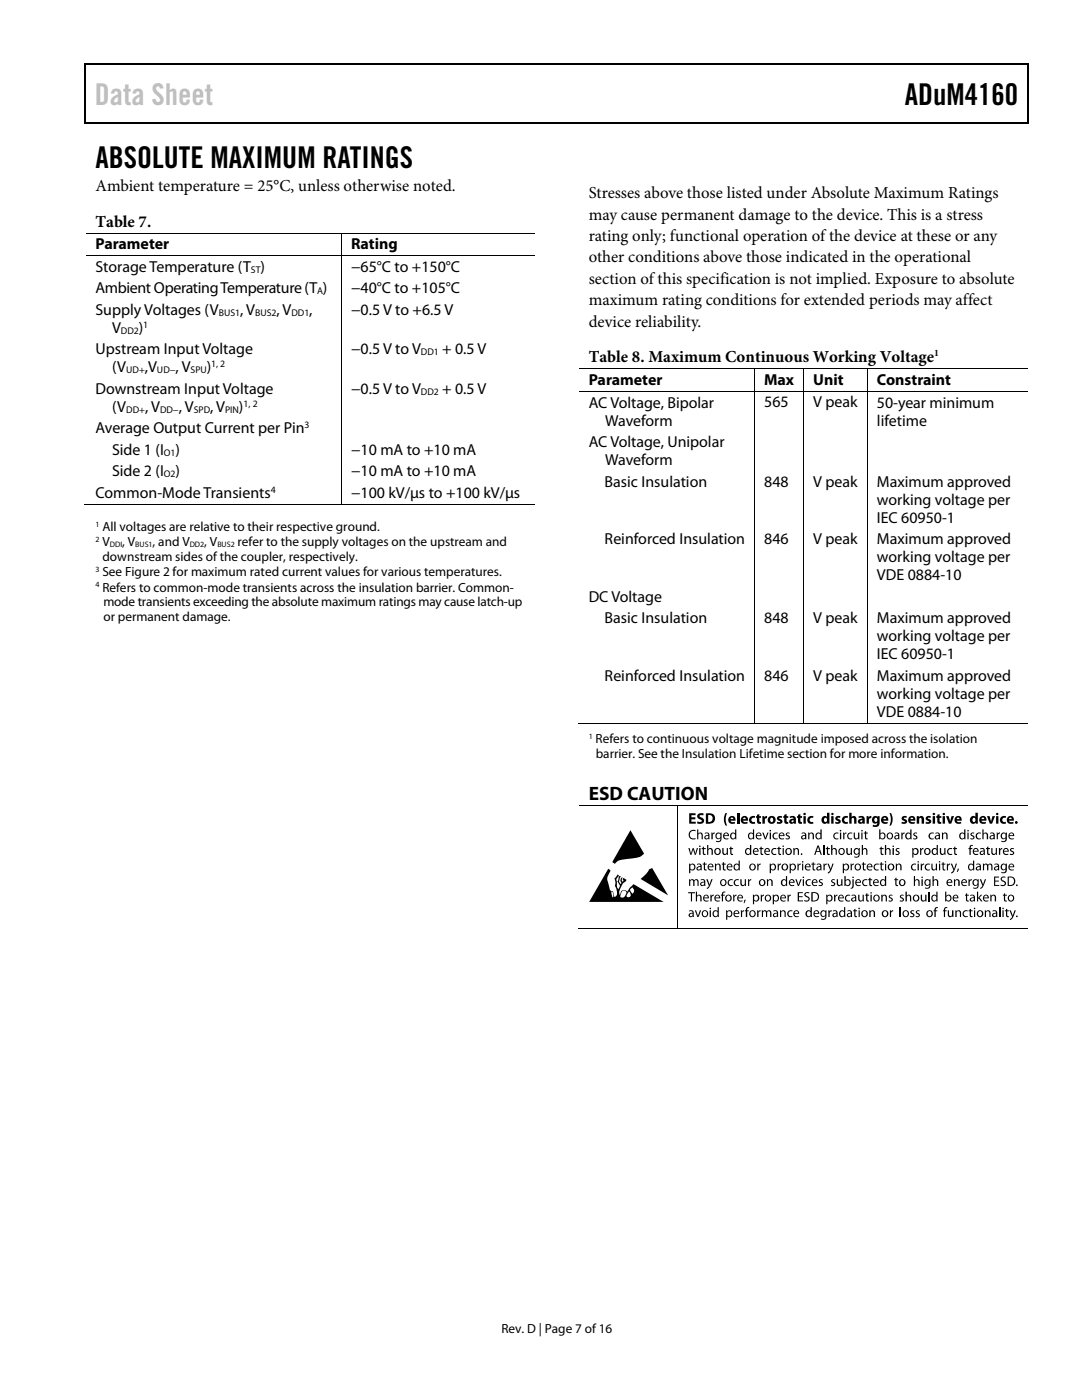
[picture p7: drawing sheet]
<svg xmlns="http://www.w3.org/2000/svg" width="216mm" height="279mm" viewBox="0 0 216 279" stroke-linecap="round" stroke-linejoin="round" font-family="sans-serif">
<defs><g id="words">
<text font-size="6" fill="#c0c0c0" x="18.9" y="21">Data Sheet</text>
<g font-size="6">
<text x="180.5" y="21">ADuM4160</text>
<text x="19" y="33.6">ABSOLUTE MAXIMUM RATINGS</text>
</g>
<text font-size="3.9" x="117.5" y="159.7">ESD CAUTION</text>
<g font-size="3.3">
<text x="19" y="38.1">Ambient temperature = 25°C, unless otherwise noted.</text>
<text x="117.5" y="39.5">Stresses above those listed under Absolute Maximum Ratings</text>
<text x="19" y="45.2">Table 7.</text>
<text x="117.5" y="43.8">may cause permanent damage to the device. This is a stress</text>
<text x="117.5" y="48.1">rating only; functional operation of the device at these or any</text>
<text x="117.5" y="52.4">other conditions above those indicated in the operational</text>
<text x="117.5" y="56.6">section of this specification is not implied. Exposure to absolute</text>
<text x="117.5" y="60.9">maximum rating conditions for extended periods may affect</text>
<text x="117.5" y="65.2">device reliability.</text>
<text x="117.5" y="72.3">Table 8. Maximum Continuous Working Voltage</text>
</g>
<g font-size="3.2">
<text x="19" y="49.8">Parameter</text>
<text x="70.1" y="49.8">Rating</text>
<text x="19" y="54.3">Storage Temperature (T )</text>
<text x="19" y="58.5">Ambient Operating Temperature (T )</text>
<text x="70.1" y="58.5">−40°C to +105°C</text>
<text x="70.1" y="54.3">−65°C to +150°C</text>
<text x="19" y="62.9">Supply Voltages (V</text>
<text x="47.9" y="62.9">, V</text>
<text x="55.2" y="62.9">, V</text>
<text x="61.7" y="62.9">,</text>
<text x="70.1" y="62.8">−0.5 V to +6.5 V</text>
<text x="19" y="70.7">Upstream Input Voltage</text>
<text x="22.4" y="66.4">V</text>
<text x="27.7" y="66.4">)</text>
<text x="70.1" y="70.7">−0.5 V to V</text>
<text x="88.2" y="70.7">+ 0.5 V</text>
<text x="22.4" y="74.3">(V</text>
<text x="28.9" y="74.3">,V</text>
<text x="35" y="74.3">, V</text>
<text x="41.3" y="74.3">)</text>
<text x="117.5" y="76.9">Parameter</text>
<text x="152.5" y="76.9">Max</text>
<text x="162.3" y="76.9">Unit</text>
<text x="175" y="76.9">Constraint</text>
<text x="19" y="78.6">Downstream Input Voltage</text>
<text x="22.4" y="82.2">(V</text>
<text x="28.9" y="82.2">, V</text>
<text x="35.7" y="82.2">, V</text>
<text x="41.9" y="82.2">, V</text>
<text x="47.7" y="82.2">)</text>
<text x="70.1" y="78.6">−0.5 V to V</text>
<text x="88.2" y="78.6">+ 0.5 V</text>
<text x="117.5" y="81.3">AC Voltage, Bipolar</text>
<text x="152.5" y="81.3">565</text>
<text x="162.3" y="81.3">V peak</text>
<text x="175" y="81.3">50-year minimum</text>
<text x="19" y="86.5">Average Output Current per Pin</text>
<text x="117.5" y="89.2">AC Voltage, Unipolar</text>
<text x="120.8" y="84.9">Waveform</text>
<text x="175" y="84.9">lifetime</text>
<text x="22.4" y="90.8">Side 1 (I</text>
<text x="22.4" y="95.1">Side 2 (I</text>
<text x="35" y="90.8">)</text>
<text x="35" y="95.1">)</text>
<text x="70.1" y="90.8">−10 mA to +10 mA</text>
<text x="70.1" y="95.1">−10 mA to +10 mA</text>
<text x="120.8" y="92.8">Waveform</text>
<text x="19" y="99.4">Common-Mode Transients</text>
<text x="70.1" y="99.4">−100 kV/μs to +100 kV/μs</text>
<text x="120.6" y="97.1">Basic Insulation</text>
<text x="152.5" y="97.1">848</text>
<text x="162.3" y="97.1">V peak</text>
<text x="175" y="97.1">Maximum approved</text>
<text x="175" y="100.7">working voltage per</text>
<text x="175" y="104.3">IEC 60950-1</text>
<text x="120.6" y="108.6">Reinforced Insulation</text>
<text x="152.5" y="108.6">846</text>
<text x="162.3" y="108.6">V peak</text>
<text x="175" y="108.6">Maximum approved</text>
<text x="175" y="112.2">working voltage per</text>
<text x="175" y="115.8">VDE 0884-10</text>
<text x="117.5" y="120.1">DC Voltage</text>
<text x="120.6" y="124.4">Basic Insulation</text>
<text x="152.5" y="124.4">848</text>
<text x="162.3" y="124.4">V peak</text>
<text x="175" y="124.4">Maximum approved</text>
<text x="175" y="128">working voltage per</text>
<text x="175" y="131.6">IEC 60950-1</text>
<text x="120.6" y="135.8">Reinforced Insulation</text>
<text x="152.5" y="135.8">846</text>
<text x="162.3" y="135.8">V peak</text>
<text x="175" y="135.8">Maximum approved</text>
<text x="175" y="139.4">working voltage per</text>
<text x="175" y="143">VDE 0884-10</text>
</g>
<g font-size="2.6">
<text x="20.4" y="106.1">All voltages are relative to their respective ground.</text>
<text x="20.4" y="109.1">V</text>
<text x="20.4" y="112.1">downstream sides of the coupler, respectively.</text>
<text x="24.4" y="109.1">, V</text>
<text x="30.5" y="109.1">, and V</text>
<text x="40.8" y="109.1">, V</text>
<text x="47.4" y="109.1">refer to the supply voltages on the upstream and</text>
<text x="20.4" y="115">See Figure 2 for maximum rated current values for various temperatures.</text>
<text x="20.4" y="118">Refers to common-mode transients across the insulation barrier. Common-</text>
<text x="20.6" y="121">mode transients exceeding the absolute maximum ratings may cause latch-up</text>
<text x="20.6" y="124">or permanent damage.</text>
<text x="118.9" y="148.3">Refers to continuous voltage magnitude imposed across the isolation</text>
<text x="118.9" y="151.3">barrier. See the Insulation Lifetime section for more information.</text>
<text x="100.1" y="266">Rev. D | Page 7 of 16</text>
</g>
<g font-size="1.9">
<text x="50.1" y="54.4">ST</text>
<text x="63.3" y="58.7">A</text>
<text x="28.6" y="65.4">1</text>
<text x="43.7" y="63">BUS1</text>
<text x="50.9" y="63">BUS2</text>
<text x="58.2" y="63">DD1</text>
<text x="24.1" y="66.6">DD2</text>
<text x="84" y="70.9">DD1</text>
<text x="186.4" y="71.1">1</text>
<text x="25.2" y="74.5">UD+</text>
<text x="31.3" y="74.5">UD−</text>
<text x="38" y="74.5">SPU</text>
<text x="42.2" y="73.3">1, 2</text>
<text x="25.2" y="82.4">DD+</text>
<text x="31.9" y="82.4">DD−</text>
<text x="38.7" y="82.4">SPD</text>
<text x="44.9" y="82.4">PIN</text>
<text x="48.6" y="81.2">1, 2</text>
<text x="84" y="78.8">DD2</text>
<text x="60.8" y="85.4">3</text>
<text x="32.7" y="91">O1</text>
<text x="32.7" y="95.2">O2</text>
<text x="54" y="98.3">4</text>
</g>
<g font-size="1.6">
<text x="19" y="105.2">1</text>
<text x="19" y="108.2">2</text>
<text x="21.9" y="109.2">DDI</text>
<text x="27" y="109.2">BUS1</text>
<text x="37.8" y="109.2">DD2</text>
<text x="43.4" y="109.2">BUS2</text>
<text x="19" y="114.2">3</text>
<text x="19" y="117.2">4</text>
<text x="117.5" y="147.4">1</text>
</g>
</g></defs>
<g fill="#000">
<path d="M16.9 12.7h.2v1h-.2zM205.1 12.7h.2v1h-.2zM205.1 12.7h.2v.3h-.2zM82.3 24.4h.2v.3h-.2zM205.1 24.4h.2v.3h-.2zM125.8 165.7l2.7 4.7-.2 .2a3.8 3.8 0 0 1-2.8 .8l-.6 .1a2.23 2.23 0 0 0-2.2 .9l-.5-.4zM129.5 173.5l.6-.3 3.2 5.5-5.5-3.3 1.2-1zM137.5 175.5h.2v.2a.47 .47 0 0 1 .8 0l.5-.2 .3 .2 .1 1.1h-.2l-.1-1-.2-.2-.3 .3v.9h-.3v-1l-.3-.2-.2 .3-.1 .9h-.2zM137.4 169.2h.2l.3 1.2 .3-1.2h.2l.3 1.2 .3-1.2h.3l-.4 1.4h-.3l-.3-1.1-.3 1.1h-.2zM137.3 178.1h1.4v.2h-.6v1.6h-.2v-1.6h-.6zM137.5 162.3h1.3v.4h-.8v.4h.7v.4h-.7v.5h.8v.4h-1.3zM137.7 165.9l.7-.3 .4 .1-.1 .2a.76 .76 0 0 0-1.1 .7 .76 .76 0 0 0 1.2 .7v.1a.98 .98 0 0 1-1.2-.2 .98 .98 0 0 1 .1-1.3z"/>
<path d="M138.9 177.9h.2v.9a.5 .5 0 0 1 .8 0l.1 1.1h-.3v-.9l-.3-.3-.3 .4v.8h-.2zM139.1 165.5h.2v.9l.3-.2h.4a1.49 1.49 0 0 1 .2 1.3h-.2v-1a.33 .33 0 0 0-.4-.2 .33 .33 0 0 0-.3 .4v.8h-.2zM139.3 162.5l.6-.2 .5 .1-.1 .4h-.7l.1 .3a.72 .72 0 0 1 .8 .8 .72 .72 0 0 1-1.1 .5l-.3-.1 .1-.4 .7 .1 .1-.2-.1-.2a.69 .69 0 0 1-.7-.4 .69 .69 0 0 1 .1-.7zM140.2 169h.3v.2h.3v.3h-.3v.8l.3 .1v.2h-.4l-.2-.2v-.9h-.2v-.3h.2zM140.4 172.1h.3v.3h.3v.2h-.3v.9h.3l-.1 .2h-.3l-.1-.2-.1-.9h-.2v-.2h.2zM141.1 168.6h.2v.9l.3-.3 .4 .1a1.41 1.41 0 0 1 .2 1.3h-.2v-1l-.3-.2-.4 .3v.9h-.2zM140.9 175.5h.3l.4 1.1 .3-1.1h.3l-.2 .5a2.19 2.19 0 0 1-.9 1.4l-.1-.2 .4-.4zM141.8 178.6h.1l.1 .3 .2-.3 .2-.1v.3h-.2l-.2 .3v.8h-.2zM141.9 166.2h.3v.2l.4-.3v.3h-.2l-.2 .3v.8h-.3zM142.6 172.4h.3v.2l.1-.1a.5 .5 0 0 1 .7 .1l.1 1.1h-.2l-.1-1-.2-.2-.4 .3v.9h-.2zM144.2 178.1l.5-.1v.2l-.4 .1v.3h.3v.2h-.3v1.1h-.3v-1.1h-.2v-.2h.2zM144.2 172.1h.3v.3h.3v.2h-.3v.9h.3v.2h-.4l-.1-.2-.1-.9h-.2v-.2h.2z"/>
<path d="M144.8 162.3h.3a2.78 2.78 0 0 0 0 2.5h-.3a2.3 2.3 0 0 1 0-2.5zM144.1 169.2h.3v1l.3 .2 .3-.2v-1h.2v1.4h-.2v-.2l-.1 .1a.46 .46 0 0 1-.7-.1zM145.7 169h.2v.2h.4v.3h-.4l.1 .8 .3 .1v.2h-.4l-.2-.2v-.9h-.2zM145.4 175.6l.5-.1h.3v.2a.51 .51 0 0 0-.8 .5 .51 .51 0 0 0 .8 .4v.2a.7 .7 0 0 1-.9-.2 .7 .7 0 0 1 .1-1zM146.3 178.6h.2v.3l.5-.4v.3l-.5 .3v.8h-.2zM147 162.2h.5v2.2h-.5zM146.6 175.6l.5-.1h.3v.2a.51 .51 0 0 0-.8 .4 .51 .51 0 0 0 .8 .5v.2a.71 .71 0 0 1-.9-.2 .71 .71 0 0 1 .1-1zM147.7 175.5h.3v.9l.3 .2 .3-.2v-.9h.2l.1 1.3h-.2l-.1-.2-.1 .1a.47 .47 0 0 1-.7-.1zM149.2 175.5h.3v.2l.4-.2v.2h-.2l-.2 .3v.8h-.2zM149.7 163.1l.8-.2h.2l-.1 .3a.45 .45 0 0 0-.7 .4 .45 .45 0 0 0 .7 .4l.1 .3a.81 .81 0 0 1-1.1-.1 .81 .81 0 0 1 .1-1.1zM151.1 172.4h.2v.2l.5-.3v.3h-.3l-.2 .3v.8h-.2zM151 162.6l.5-.1v.4h.3v.3h-.3l.1 .8h.2v.3a.51 .51 0 0 1-.5 .1 .51 .51 0 0 1-.3-.5v-.7h-.1v-.3h.1z"/>
<path d="M151.8 178.6h.2v.3l.4-.4v.3l-.4 .3v.8h-.2zM151.7 169h.3v.2h.3v.3h-.3v.8l.3 .1v.2h-.2a.36 .36 0 0 1-.4-.4v-.7h-.2v-.3h.2zM152.1 162.9h.4v.3l.3-.3h.3v.4h-.3l-.2 .2v.9h-.5zM152.1 166.2h.3l.3 1.1 .4-1.1h.3l-.6 1.3h-.2zM153 175.5h.2v.2l.1-.1a.51 .51 0 0 1 .8 .1l.1 1.1h-.3v-1l-.3-.2-.3 .3v.9h-.3zM154.1 169.4l.5-.2 .3 .1v.2a.5 .5 0 0 0-.8 .4 .5 .5 0 0 0 .8 .5v.2a.71 .71 0 0 1-.9-.2 .71 .71 0 0 1 .1-1zM155.2 163l.4-.2 .5 .1-.1 .3h-.5v.2a.53 .53 0 0 1 .6 .5 .53 .53 0 0 1-.6 .5l-.5-.1 .1-.3 .5 .1v-.2l-.2-.1a.47 .47 0 0 1-.4-.3 .47 .47 0 0 1 .2-.5zM155.2 172.4h.2v.2l.4-.3v.3h-.2l-.2 .3v.8h-.2zM154.3 166.3l.6-.2 .3 .1v.2a.51 .51 0 0 0-.8 .4 .51 .51 0 0 0 .8 .5v.1a.71 .71 0 0 1-.9-.1 .71 .71 0 0 1 0-1zM155.3 169h.2v.2h.4v.3h-.4l.1 .8 .3 .1-.1 .2h-.3l-.2-.2v-.9h-.2v-.3h.2zM156.8 166.3l.4-.2 .4 .1-.1 .2h-.4v.2l.2 .1a.41 .41 0 0 1 .3 .4 .41 .41 0 0 1-.2 .4l-.7-.1 .1-.1h.5v-.3l-.2-.1a.39 .39 0 0 1-.3-.6zM156.5 162.6l.5-.1v.4h.3v.3h-.3v.8h.3v.3a.51 .51 0 0 1-.6 .1 .51 .51 0 0 1-.2-.5v-.7h-.2v-.3h.2z"/>
<path d="M157.1 178.6h.3v.3l.4-.4v.3h-.2l-.2 .3v.8h-.3zM158.3 169.2h.2v.3l.1-.1a.45 .45 0 0 1 .7 .1l.1 1.1h-.2v-1l-.3-.2-.3 .3v.9h-.3zM158.7 175.5h.3l.3 1.1 .4-1.1h.3l-.6 1.3h-.2zM159.1 172.4h.2v.2l.5-.3v.3h-.3l-.1 .3v.8h-.3zM159.2 162.6l.5-.1v.4h.3v.3h-.3v.8h.3v.3a.49 .49 0 0 1-.5 .1 .49 .49 0 0 1-.3-.5v-.7h-.2v-.3h.2zM159.8 170.3h.3v.3h-.3zM159.2 178.1h1v.1h-.8v.7h.7v.1h-.7v.7h.8v.2h-1zM160.6 178.3a.82 .82 0 0 1 .9-.2l-.1 .2-.1-.1a.4 .4 0 0 0-.6 .3l.2 .3a.64 .64 0 0 1 .6 .8 .64 .64 0 0 1-1.1 .2l.1-.2a.41 .41 0 0 0 .6 .1 .41 .41 0 0 0 .1-.5l-.2-.1a.55 .55 0 0 1-.4-.8zM161.2 166.2h.3v.2l.1-.1a.5 .5 0 0 1 .7 0l.1 1.2h-.2l-.1-1-.3-.2-.3 .3v.9h-.2zM160.9 175.6l.6-.1h.3l-.1 .2a.5 .5 0 0 0-.7 .4 .5 .5 0 0 0 .7 .5l.1 .2a.71 .71 0 0 1-1-.2 .71 .71 0 0 1 .1-1zM161.3 163.1l.8-.2h.2l-.1 .3a.45 .45 0 0 0-.7 .4 .45 .45 0 0 0 .7 .4l.1 .3a.82 .82 0 0 1-1-.2 .82 .82 0 0 1 0-1zM161.9 172.4h.2v-.3h.3v.3h.3v.2h-.3v.9h.3v.2l-.5-.1-.1-1h-.2z"/>
<path d="M163.4 175.6l.4-.1h.3v.2h-.4v.2a.47 .47 0 0 1 .5 .6 .47 .47 0 0 1-.7 .3l-.2-.1 .1-.1a.36 .36 0 0 0 .6-.2l-.3-.2a.39 .39 0 0 1-.3-.6zM164.3 168.6h.2v2h-.2zM164.3 172.4h.2v.2l.5-.3v.3h-.3l-.1 .3-.1 .8h-.2zM165 169h.2v.2h.4v.3h-.4l.1 .8 .3 .1v.2h-.4l-.2-.2v-.9h-.2v-.3h.2zM165.1 172.4h.3l.4 1 .3-1h.2l-.2 .5a2.1 2.1 0 0 1-.9 1.4v-.2a.47 .47 0 0 0 .4-.5zM165.8 168.6h.3v.9l.3-.3 .3 .1a1.49 1.49 0 0 1 .3 1.3h-.2l-.1-1-.3-.2-.3 .3v.9h-.3zM165.9 175.6l.4-.1h.3l-.1 .2h-.4v.2l.2 .1a.41 .41 0 0 1 .4 .4 .41 .41 0 0 1-.3 .4h-.4l-.2-.1 .1-.1a.34 .34 0 0 0 .5-.2l-.2-.2a.39 .39 0 0 1-.3-.6zM166.4 178.6h.2l.1 .3 .4-.4v.3h-.2l-.2 .3v.8h-.3zM166.8 163l.5-.2 .4 .1-.1 .3h-.4v.2a.55 .55 0 0 1 .6 .7 .55 .55 0 0 1-.9 .3l-.3-.1 .1-.3 .6 .1v-.2l-.2-.1a.47 .47 0 0 1-.4-.3 .47 .47 0 0 1 .1-.5zM166.5 166.3l.5-.2 .3 .1v.2a.51 .51 0 0 0-.8 .5 .51 .51 0 0 0 .8 .4v.1a.7 .7 0 0 1-.9-.1 .7 .7 0 0 1 .1-1zM167 175.5h.2v.9l.3 .2 .3-.3 .1-.8h.2v1.3h-.2v-.2l-.1 .1a.47 .47 0 0 1-.8-.1zM168.2 166.2h.2l.1 .2 .4-.3v.3h-.2l-.2 .3v.8h-.2z"/>
<path d="M168.2 163.1l.3-.2h.5h.2l-.1 .3a.45 .45 0 0 0-.7 .4 .45 .45 0 0 0 .7 .4l.1 .3a.82 .82 0 0 1-1-.2 .82 .82 0 0 1 0-1zM169.5 162.2h.4v.8a.55 .55 0 0 1 .7-.1 .55 .55 0 0 1 .3 .6v.9h-.5v-1l-.2-.2-.3 .3v.9h-.4zM168.8 178.7l.5-.2 .4 .1-.1 .2a.51 .51 0 0 0-.8 .5 .51 .51 0 0 0 .8 .4l.1 .2a.7 .7 0 0 1-1-.2 .7 .7 0 0 1 .1-1zM169.7 172.4h.2v.2l.5-.3v.3h-.3l-.1 .3v.8h-.3zM168.9 169.2h.2l.1 1 .2 .2 .4-.3v-.9h.2v1.4h-.2v-.2l-.1 .1a.46 .46 0 0 1-.8-.1zM169.2 166.3l.5-.2 .4 .1-.1 .2a.5 .5 0 0 0-.7 .4 .5 .5 0 0 0 .7 .5l.1 .1a.7 .7 0 0 1-1-.1 .7 .7 0 0 1 .1-1zM170.3 166.2h.3v.9l.3 .2 .3-.2v-.9h.3v1.3h-.2l-.1-.2-.1 .1a.46 .46 0 0 1-.7-.1zM172 168.6h.2v.9l.3-.3 .3 .1a1.54 1.54 0 0 1 .3 1.3h-.3v-1a.33 .33 0 0 0-.4-.1 .33 .33 0 0 0-.2 .3v.8h-.2zM171.2 178.6h.3v.9l.3 .2 .3-.2v-.9h.3v1.3h-.2l-.1-.2v.1a.47 .47 0 0 1-.8-.1zM172.2 172.1h.2v.3h.4v.2h-.4v.9h.3l.1 .2h-.2a.35 .35 0 0 1-.4-.4v-.7h-.2v-.2h.2zM172.4 166.2h.2v-.3h.2v.3h.4v.1h-.4l.1 1h.2v.2l-.4-.1-.1-1.1h-.2zM172.9 162.9h.4v.3l.3-.3h.3v.4h-.3l-.2 .3v.8h-.5z"/>
<path d="M172.2 175.6l.5-.1h.4l-.1 .2a.51 .51 0 0 0-.7 .5 .51 .51 0 0 0 .7 .4l.1 .2a.71 .71 0 0 1-1-.2 .71 .71 0 0 1 .1-1zM172.8 178.3h.3v.3h.3v.2h-.3v.9h.3v.2h-.4l-.1-.2-.1-.9h-.2zM173.4 175.2h.3v.3h.3v.2h-.3v.9h.3l-.1 .2h-.3l-.1-.2-.1-.9h-.2v-.2h.2zM174.5 172.5l.5-.2 .4 .1-.1 .2a.51 .51 0 0 0-.8 .4 .51 .51 0 0 0 .8 .5v.2a.7 .7 0 0 1-.9-.2 .7 .7 0 0 1 .1-1zM175.8 178.6h.3v.2l.1-.1a.47 .47 0 0 1 .7 .1l.1 1.1h-.3l-.1-1.1a.34 .34 0 0 0-.5 .3v.8h-.2zM175.7 169h.2v.2h.4v.3h-.4l.1 .8 .3 .1v.2h-.4l-.2-.2v-.9h-.2zM175.7 172.1h.3v.3h.3v.2h-.3v.7v.2h.3l-.1 .2h-.3l-.2-.2v-.9h-.2v-.2h.2zM176.6 168.6h.2v.9l.3-.3 .4 .1a1.51 1.51 0 0 1 .2 1.3h-.2v-1l-.4-.2-.3 .3v.9h-.2zM177.4 178.7l.4-.2 .3 .1v.2a.28 .28 0 0 0-.5 .1l.2 .2a.4 .4 0 0 1 .3 .4 .4 .4 0 0 1-.2 .4l-.6-.1 .1-.1h.3l.2-.1-.5-.5zM177.5 162.3h.2a2.29 2.29 0 0 1 .1 2.5h-.3a2.78 2.78 0 0 0 0-2.5zM178.8 169.4a.5 .5 0 0 1 .7-.1l-.1 .2h-.4v.2l.2 .1a.41 .41 0 0 1 .3 .4 .41 .41 0 0 1-.2 .4l-.6-.1v-.2l.5 .1v-.3l-.2-.1a.39 .39 0 0 1-.2-.6zM178.7 172.4h.2l.1 .2 .1-.1a.51 .51 0 0 1 .7 .1l.1 1.1h-.3v-1l-.3-.2-.3 .3v.9h-.2z"/>
<path d="M178.6 175.2h.3v.3h.3v.2h-.3v.9h.3l-.1 .2h-.3l-.1-.2-.1-.9h-.2v-.2h.2zM179.6 178.7l.4-.2 .3 .1v.2h-.5l.1 .2 .1 .1a.4 .4 0 0 1 .4 .4 .4 .4 0 0 1-.2 .4l-.7-.1 .1-.1h.3l.2-.1-.5-.5zM179.9 166.2h.2v.2l.4-.3v.3h-.2l-.2 .3v.8h-.2zM180.1 163l.4-.2 .5 .1-.1 .3h-.5v.2a.53 .53 0 0 1 .6 .5 .53 .53 0 0 1-.7 .5l-.4-.1 .1-.3 .3 .1 .3-.1-.5-.3a.43 .43 0 0 1 0-.7zM180.7 177.9h.3v.9l.4-.3 .3 .3 .1 1.1h-.2v-.9l-.3-.3-.3 .3v.9h-.3zM182.3 166.3l.4-.2 .3 .1-.1 .2h-.4v.2l.2 .1a.41 .41 0 0 1 .4 .3 .41 .41 0 0 1-.3 .5l-.6-.1v-.1h.6v-.3l-.2-.1a.39 .39 0 0 1-.3-.6zM182.4 174.8h.2v.9a.51 .51 0 0 1 .8 0l.1 1.1h-.2l-.1-1-.3-.2-.3 .3v.9h-.2zM182 172.5l.5-.2 .3 .1v.2a.5 .5 0 0 0-.8 .4 .5 .5 0 0 0 .8 .5v.2a.7 .7 0 0 1-.9-.2 .7 .7 0 0 1 .1-1zM182.9 162.9h.4l.1 .2 .1-.1a.56 .56 0 0 1 .6-.1 .56 .56 0 0 1 .3 .6v.9h-.5v-1l-.2-.2-.3 .3v.9h-.5zM183.6 169.2h.2v.3l.2-.2 .3-.1v.3h-.3l-.2 .3v.8h-.2zM183.7 172.4h.2l.1 .2 .2-.2 .2-.1v.3h-.2l-.2 .3v.8h-.3zM184.9 163l.4-.2 .5 .1-.1 .3h-.5v.2a.53 .53 0 0 1 .6 .5 .53 .53 0 0 1-.7 .5l-.4-.1 .1-.3 .3 .1 .3-.1-.5-.3a.43 .43 0 0 1 0-.7z"/>
<path d="M183.7 178.6h.3v.9l.3 .2 .3-.2v-.9h.3v1.3h-.2l-.1-.2-.1 .1a.48 .48 0 0 1-.7-.1zM185.3 177.9h.2v2h-.2zM184.7 172.5l.5-.2 .4 .1-.1 .2a.51 .51 0 0 0-.7 .4 .51 .51 0 0 0 .7 .5l.1 .2a.71 .71 0 0 1-1-.2 .71 .71 0 0 1 .1-1zM186.1 174.8h.2v.9l.3-.2h.3a1.42 1.42 0 0 1 .3 1.3h-.2l-.1-1-.2-.2-.4 .3v.9h-.2zM185.5 166.3l.5-.2 .3 .1v.2a.5 .5 0 0 0-.8 .4 .5 .5 0 0 0 .8 .5v.1a.71 .71 0 0 1-.9-.1 .71 .71 0 0 1 .1-1zM185.8 172.4h.3v.9a.33 .33 0 0 0 .4 .2 .33 .33 0 0 0 .2-.3v-.8h.3v1.3h-.2v-.2l-.1 .1a.47 .47 0 0 1-.8-.1zM187 162.6l.5-.1v.4h.3v.3h-.3v.8h.3v.3a.49 .49 0 0 1-.5 .1 .49 .49 0 0 1-.3-.5v-.7h-.2v-.3h.2zM187.9 166.2h.3v.2l.1-.1a.49 .49 0 0 1 .7 0l.1 1.2h-.3v-1l-.3-.2-.3 .3v.9h-.2zM188.1 172.1h.2v.3h.3v.2h-.3v.9h.3v.2h-.3l-.2-.2v-.9h-.2zM187.5 169.2h.3v1l.3 .2 .3-.3v-.9h.3v1.4h-.3v-.2l-.1 .1a.45 .45 0 0 1-.7-.1zM188.9 172.4h.2v.2l.5-.3v.3h-.2l-.2 .3v.8h-.3zM188.8 162.9h.5l.3 1.1 .3-1.1h.5l-.6 1.5h-.5z"/>
<path d="M189.7 172.4h.3l.4 1 .3-1h.3l-.2 .5a2.1 2.1 0 0 1-1 1.4v-.2a.47 .47 0 0 0 .4-.5zM189.2 169.4l.5-.2 .3 .1-.1 .2a.5 .5 0 0 0-.7 .5 .5 .5 0 0 0 .8 .4v.2a.71 .71 0 0 1-.9-.2 .71 .71 0 0 1 .1-1zM190.3 175.5h.2l.1 .2 .1-.1a.5 .5 0 0 1 .7 .1l.1 1.1h-.3v-1l-.3-.2-.3 .3v.9h-.2zM190.4 169h.2v.2h.4v.3h-.4l.1 .8 .2 .1 .1 .2h-.2a.36 .36 0 0 1-.4-.4v-.7h-.2v-.3h.2zM191.1 173.4h.3l-.3 .6h-.2zM192.7 178.3h.3v.3h.3v.2h-.3v.9h.3v.2h-.4l-.1-.2-.1-.9h-.1zM193.3 175.5h.1l.1 .2 .4-.2v.2h-.2l-.2 .3v.8h-.2zM193.6 168.7h.5v.1l-.3 .1-.1 .1v.2h.3v.3h-.3v1.1h-.3v-1.1h-.1v-.3h.1zM193.7 166.3l.4-.2 .3 .1v.2h-.5v.2l.2 .1a.42 .42 0 0 1 .3 .4 .42 .42 0 0 1-.2 .4l-.6-.1 .1-.1h.5v-.3l-.2-.1a.39 .39 0 0 1-.3-.6zM194.9 177.9h.3v1.3l.5-.6h.3l-.5 .5 .6 .8h-.4l-.4-.6-.1 .6h-.3zM194.9 166.3l.5-.2 .3 .1v.2a.5 .5 0 0 0-.8 .4 .5 .5 0 0 0 .8 .5v.1a.71 .71 0 0 1-.9-.1 .71 .71 0 0 1 .1-1zM195.5 175.5h.3l.4 1.1 .3-1.1h.3l-.2 .5a2.08 2.08 0 0 1-1 1.4v-.2l.4-.4z"/>
<path d="M196 165.5h.3v.9a.5 .5 0 0 1 .8-.1l.1 1.2h-.3v-1l-.3-.2-.3 .3v.9h-.3zM196.1 172.4h.2v.2a.47 .47 0 0 1 .9 0l.4-.3 .4 .3v1.1h-.2v-1l-.3-.2-.3 .3v.9h-.2l-.1-1-.2-.2-.3 .3v.9h-.3zM197 169h.2v.2h.3v.3h-.3v.8l.3 .1v.2h-.2a.36 .36 0 0 1-.3-.4v-.7h-.3v-.2l.3-.1zM196.9 162.9h.6l.2 1.1 .3-1.1h.5l-.5 1.5h-.5zM197.6 178.6h.2v.2l.1-.1a.51 .51 0 0 1 .8 .1l.1 1.1h-.3v-.9l-.3-.3-.4 .4v.8h-.2zM198.9 166.2h.2v.2l.4-.3v.3h-.2l-.2 .3v.8h-.2zM197.8 169.2h.2l.1 1 .3 .2 .3-.3v-.9h.2v1.4h-.2v-.2l-.1 .1a.46 .46 0 0 1-.7-.1zM198.4 174.9h.9v.2h-.7v.6h.7v.2h-.7v.7h.8v.2h-1zM199.3 169.2h.2l.1 .3 .4-.3v.3h-.2l-.2 .3v.8h-.3zM199.7 175.2a.74 .74 0 0 1 .9-.2v.2l-.4-.1-.3 .2 .2 .4a.64 .64 0 0 1 .6 .8 .64 .64 0 0 1-1.1 .2l.1-.2a.39 .39 0 0 0 .6 .1 .39 .39 0 0 0-.2-.6 .54 .54 0 0 1-.4-.8zM200.3 178.3h.3v.3h.3v.2h-.3v.9h.3l-.1 .2h-.3l-.2-.2v-.9h-.2v-.2h.2zM199.7 163.1l.3-.2h.6h.1v.3a.45 .45 0 0 0-.7 .4 .45 .45 0 0 0 .7 .4v.3a.82 .82 0 0 1-1-.2 .82 .82 0 0 1 0-1z"/>
<path d="M201.6 169.4a.55 .55 0 0 1 .7-.1v.2h-.5v.2a.48 .48 0 0 1 .6 .6 .48 .48 0 0 1-.7 .3l-.2-.1v-.2l.4 .1 .2-.2-.5-.4zM138.6 181.7h.3l.4 1.1 .4-1.1h.2l-.5 1.3h-.3zM147.8 181.7h.2l.1 .2 .4-.2v.2h-.2l-.2 .3v.8h-.3zM148.5 179.6h.3l-.3 .6-.1 .1zM149 181.1h.5v.2l-.2-.1-.2 .2v.3h.3v.2h-.3v1.1h-.3v-1.1h-.1v-.2h.1zM151.1 181.7h.2v.2l.5-.2v.2h-.3l-.2 .3v.8h-.2zM152 181.7h.2v.2l.3-.2h.3l.2 .2 .3-.2h.4l.2 .5v.8h-.2l-.1-1-.2-.2-.3 .3v.9h-.3v-1a.3 .3 0 0 0-.3-.1 .3 .3 0 0 0-.2 .3v.8h-.3zM155.6 181.7h.3v.2l.1-.1a.5 .5 0 0 1 .7 .1l.1 1.1h-.3v-.8a.34 .34 0 0 0-.3-.3 .34 .34 0 0 0-.3 .3v.8h-.3zM157.3 181.9l.5-.2h.3v.2a.5 .5 0 0 0-.8 .5 .5 .5 0 0 0 .8 .4v.2a.7 .7 0 0 1-.9-.2 .7 .7 0 0 1 .1-.9zM165.3 181.7h.2v.2l.5-.2v.2h-.3l-.2 .3v.8h-.2zM170.5 181.4h.2v.3h.3v.2h-.3v.9h.3l-.1 .2h-.2l-.2-.2v-.9h-.3v-.2h.3zM173.4 181.7h.3v.2l.1-.1a.49 .49 0 0 1 .7 .1l.1 1.1h-.3v-1l-.2-.2-.4 .3v.9h-.2z"/>
<path d="M177.6 181.7h.2v.2l.4-.2v.2h-.2l-.2 .3v.8h-.2zM179.5 181h.3v2h-.3zM181.7 181.8l.4-.1h.3v.2h-.5v.2a.48 .48 0 0 1 .6 .6 .48 .48 0 0 1-.7 .3l-.2-.1 .1-.1 .3 .1 .2-.2-.5-.5zM182.8 181.8l.4-.1h.3v.2h-.5v.2l.2 .1a.42 .42 0 0 1 .3 .4 .42 .42 0 0 1-.2 .4l-.6-.1 .1-.1 .3 .1 .2-.2-.5-.5zM186.6 181.1h.6l-.1 .2-.1-.1-.3 .2v.3h.3v.2h-.3v1.1h-.2v-1.1h-.2v-.2h.2zM188.5 181.1h.5v.2l-.2-.1-.2 .2v.3h.3v.2h-.3v1.1h-.3v-1.1h-.1v-.2h.1zM189.1 181.7h.3v.9l.3 .2 .3-.2v-.9h.2v1.3h-.2v-.2l-.1 .1a.45 .45 0 0 1-.7-.1zM190.6 181.7h.2l.1 .2 .1-.1a.49 .49 0 0 1 .7 .1l.1 1.1h-.3v-1l-.3-.2-.3 .3v.9h-.3zM192.3 181.9l.5-.2h.3v.2a.51 .51 0 0 0-.8 .5 .51 .51 0 0 0 .8 .4v.2a.71 .71 0 0 1-.9-.2 .71 .71 0 0 1 .1-.9zM193.5 181.4h.2v.3h.4v.2h-.4l.1 .9h.3v.2h-.2a.35 .35 0 0 1-.4-.4v-.7h-.2v-.2h.2zM196.5 181.7h.2v.2l.1-.1a.49 .49 0 0 1 .8 .1l.1 1.1h-.3v-1l-.3-.2-.3 .3-.1 .9h-.2zM199.4 181h.2v2h-.2z"/>
<path d="M200.5 181.7h.2v-.3h.3v.3h.3v.2h-.3v.9h.3v.2l-.5-.1-.1-1h-.2zM201.4 181.7h.3l.4 1.1 .3-1.1h.3l-.2 .5a2.15 2.15 0 0 1-.9 1.4l-.1-.2 .5-.4z"/>
<path d="M121.4 173.4l-3.8 6.6h14.8l-6-3.5-.7 .6-.5 .9-.2-.2a.72 .72 0 0 0-.8-.1 .72 .72 0 0 0-.4 .6l-.1 .3a2.88 2.88 0 0 1 1.2-2.8l.1-.2-.6-.4v.7l-.2 .1-.1-.3 .1-.5-.1-.2-.2 .4-.1 .4 .2 .4-.2 .3-.3-.6 .2-.8 .2-.1-.2-.2-.5 1.1 .2 .3a.71 .71 0 0 1-.1 1.2l-.2-.3v-1a.82 .82 0 0 1 .3-1.2l.1-.2-.3-.2-.6 .8 .2 .8-.1 .7 .3 .8a1.04 1.04 0 0 1-.4 1.4l-.4-1.1a.79 .79 0 0 1-.7-1l-.1-.4a2.16 2.16 0 0 1 .3-2.5 .43 .43 0 0 0-.3-.6zM122 178l.2-.1 .1 .4 .1 .6-.1 .2zM124.3 177.7a.59 .59 0 0 1 .7 .4 .59 .59 0 0 1-.3 .7 .59 .59 0 0 1-.9 .1l.1-.6zM125.4 178a.52 .52 0 0 1 .4 .7 .52 .52 0 0 1-.8 .2zM125.8 177.4l.3-.3a.68 .68 0 0 1 .4 .6 .68 .68 0 0 1-.4 .6l-.4-.7z"/>
<path d="M137.5 172.4h.2v.2a.62 .62 0 0 1 .9-.1 .62 .62 0 0 1 .1 .8 .55 .55 0 0 1-.4 .4 .55 .55 0 0 1-.5-.2v.8h-.3zM137.8 172.7a.5 .5 0 0 0 0 .6 .5 .5 0 0 0 .5 .2 .5 .5 0 0 0 .2-.6 .5 .5 0 0 0-.5-.3z"/>
<path d="M139.5 168.8h.3v.2h-.3zM139.5 169.2h.3v1.4h-.3z"/>
<path d="M139.1 172.4l.4-.1 .5 .3v1.1h-.2v-.2a.43 .43 0 0 1-.6 .1 .43 .43 0 0 1 0-.6l.6-.2-.1-.1-.3-.2-.3 .1zM139.3 173.1l-.1 .2a.31 .31 0 0 0 .3 .2 .31 .31 0 0 0 .3-.3v-.2z"/>
<path d="M140.5 178.8a.58 .58 0 0 1 .7-.2 .58 .58 0 0 1 .3 .7h-1a.53 .53 0 0 0 .9 .4v.1a.71 .71 0 0 1-1-.1 .71 .71 0 0 1 .1-.9zM140.7 178.8l-.2 .3h.7l-.1-.3z"/>
<path d="M139.8 175.6l.4-.1 .5 .2 .1 1.1h-.3v-.1a.43 .43 0 0 1-.7 .1 .43 .43 0 0 1 .1-.7l.6-.1v-.2l-.3-.2-.4 .1zM140 176.2v.4h.3l.2-.2v-.3z"/>
<path d="M140.8 162.3a1.51 1.51 0 0 1 1.8 .7 1.23 1.23 0 0 1-.4 1.2 1.23 1.23 0 0 1-1.2 .2h-.2zM141.3 162.7v1.3a.71 .71 0 0 0 .9-.6 .71 .71 0 0 0-.9-.7z"/>
<path d="M141.4 172.5a.59 .59 0 0 1 .7-.1 .59 .59 0 0 1 .3 .7h-1a.53 .53 0 0 0 .9 .4v.1a.72 .72 0 0 1-1-.1 .72 .72 0 0 1 .1-1zM141.6 172.6l-.2 .3h.7l-.1-.3z"/>
<path d="M140.6 166.2h.1a.57 .57 0 0 1 .9 .5v.8h-.2v-.2l-.3 .2h-.4a.41 .41 0 0 1 0-.7l.6-.2v-.1a.42 .42 0 0 0-.6-.1zM140.9 166.9l-.1 .4h.4l.1-.2v-.3z"/>
<path d="M142.7 178.8a.59 .59 0 0 1 .7-.2 .59 .59 0 0 1 .3 .7h-.9a.52 .52 0 0 0 .8 .4v.1a.71 .71 0 0 1-.9-.1 .71 .71 0 0 1 0-.9zM142.9 178.8l-.1 .3h.7l-.1-.3z"/>
<path d="M142.5 169.9a.7 .7 0 0 1 1.4 0 .7 .7 0 0 1-1.4 0zM143 169.5a.49 .49 0 0 0-.2 .6 .49 .49 0 0 0 .6 .3 .49 .49 0 0 0 .2-.7 .49 .49 0 0 0-.6-.2z"/>
<path d="M142.9 166.3l.5-.2 .4 .3v-.2h.2v.3a1.66 1.66 0 0 1-.2 1.4l-.5 .2-.4-.1v-.2h.2a.47 .47 0 0 0 .5 0 .47 .47 0 0 0 .1-.5 .63 .63 0 0 1-.9 0 .63 .63 0 0 1 .1-1zM143.2 166.4a.49 .49 0 0 0-.2 .6 .49 .49 0 0 0 .5 .3 .49 .49 0 0 0 .2-.6 .49 .49 0 0 0-.5-.3z"/>
<path d="M143.7 176.2a.69 .69 0 0 1 1.3 0 .69 .69 0 0 1-1.3 0zM143.9 176.2a.47 .47 0 0 0 .9 0 .47 .47 0 0 0-.9 0z"/>
<path d="M144.4 166.3a.57 .57 0 0 1 .8-.1 .57 .57 0 0 1 .2 .7h-.9l.3 .4h.5l.1 .1a.72 .72 0 0 1-1-.1 .72 .72 0 0 1 0-1zM144.7 166.4l-.2 .3h.7l-.1-.3z"/>
<path d="M145.2 172.5a.58 .58 0 0 1 .7-.1 .58 .58 0 0 1 .3 .7h-1a.51 .51 0 0 0 .3 .4 .51 .51 0 0 0 .6 0v.1a.72 .72 0 0 1-1-.1 .72 .72 0 0 1 .1-1zM145.4 172.6l-.2 .3h.7l-.1-.3z"/>
<path d="M144.7 179.2a.7 .7 0 0 1 1.4 0 .7 .7 0 0 1-1.4 0zM145.1 178.8a.5 .5 0 0 0-.1 .6 .5 .5 0 0 0 .6 .3 .5 .5 0 0 0 .1-.7 .5 .5 0 0 0-.6-.2z"/>
<path d="M145.5 163.1a.72 .72 0 0 1 .9-.2 .72 .72 0 0 1 .3 .9h-.9a.53 .53 0 0 0 .8 .2l.1 .3a.84 .84 0 0 1-1.1-.1 .84 .84 0 0 1-.1-1.1zM145.9 163.2l-.1 .3h.5l-.1-.3z"/>
<path d="M145.8 166.3l.5-.2 .4 .2v-.8h.2v2h-.2v-.2a.62 .62 0 0 1-.8 .1 .62 .62 0 0 1-.2-.9zM146.1 166.4a.5 .5 0 0 0-.2 .6 .5 .5 0 0 0 .6 .3 .5 .5 0 0 0 .2-.6 .5 .5 0 0 0-.6-.3z"/>
<path d="M147.3 178.8a.58 .58 0 0 1 .7-.2 .58 .58 0 0 1 .3 .7h-1a.51 .51 0 0 0 .3 .4 .51 .51 0 0 0 .5 0l.1 .1a.71 .71 0 0 1-1-.1 .71 .71 0 0 1 .1-.9zM147.5 178.8l-.2 .3h.7l-.1-.3z"/>
<path d="M146.5 172.5l.5-.2 .4 .2v-.8h.2v2h-.2v-.2a.61 .61 0 0 1-.9 .1 .61 .61 0 0 1-.1-.8zM146.8 172.6a.54 .54 0 0 0 .2 .9 .49 .49 0 0 0 .4-.5 .49 .49 0 0 0-.6-.4z"/>
<path d="M148 163.1a.72 .72 0 0 1 .9-.2 .72 .72 0 0 1 .3 .9h-.9l.2 .2h.6l.1 .3a.84 .84 0 0 1-1.1-.1 .84 .84 0 0 1-.1-1.1zM148.4 163.2l-.1 .3h.5l-.1-.3z"/>
<path d="M148.8 169.4a.52 .52 0 0 1 .8 0v-.8h.3v2h-.2v-.2a.61 .61 0 0 1-.9 .1 .61 .61 0 0 1-.1-.8zM149.1 169.5a.49 .49 0 0 0-.2 .6 .49 .49 0 0 0 .5 .3l.2-.3a.46 .46 0 0 0 0-.5 .46 .46 0 0 0-.5-.1z"/>
<path d="M149.5 173a.7 .7 0 0 1 1.4 0 .7 .7 0 0 1-1.4 0zM149.9 172.6a.5 .5 0 0 0-.1 .6 .5 .5 0 0 0 .6 .3 .5 .5 0 0 0 .1-.7 .5 .5 0 0 0-.6-.2z"/>
<path d="M150.2 178.6h.3v.2a.63 .63 0 0 1 .8 0 .63 .63 0 0 1 .1 .9 .63 .63 0 0 1-.9 0v.8h-.3zM150.6 178.9a.44 .44 0 0 0 0 .6 .44 .44 0 0 0 .6 0 .48 .48 0 0 0 0-.5 .48 .48 0 0 0-.5-.2z"/>
<path d="M150.4 169.4a.58 .58 0 0 1 .7-.1 .58 .58 0 0 1 .3 .7h-.9l.2 .4h.6v.1a.71 .71 0 0 1-1-.1 .71 .71 0 0 1 .1-1zM150.6 169.5l-.1 .3h.7l-.2-.3z"/>
<path d="M149.4 166.3l.4-.2 .4 .2v-.8h.3v2h-.2v-.2a.61 .61 0 0 1-.9 .1 .61 .61 0 0 1-.1-.9zM149.7 166.4a.51 .51 0 0 0-.2 .6 .51 .51 0 0 0 .5 .3 .5 .5 0 0 0 .2-.6 .5 .5 0 0 0-.5-.3z"/>
<path d="M151 166.3a.58 .58 0 0 1 .7-.1 .58 .58 0 0 1 .3 .7h-1l.2 .4h.6l.1 .1a.72 .72 0 0 1-1-.1 .72 .72 0 0 1 .1-1zM151.2 166.4l-.2 .3h.7l-.1-.3z"/>
<path d="M151.4 176.2a.7 .7 0 0 1 1.4 0 .7 .7 0 0 1-1.4 0zM151.8 175.7a.5 .5 0 0 0-.1 .6 .5 .5 0 0 0 .6 .3 .57 .57 0 0 0-.2-1z"/>
<path d="M152.7 169.4a.57 .57 0 0 1 .7-.1 .57 .57 0 0 1 .2 .7h-.9a.52 .52 0 0 0 .8 .4l.1 .1a.72 .72 0 0 1-1-.1 .72 .72 0 0 1 .1-1zM152.9 169.5l-.2 .3h.7l-.1-.3z"/>
<path d="M152.6 179.3a.68 .68 0 0 1 1.3 0 .68 .68 0 0 1-1.3 0zM153 178.8a.5 .5 0 0 0-.2 .6 .5 .5 0 0 0 .6 .3 .5 .5 0 0 0 .2-.7 .5 .5 0 0 0-.6-.2z"/>
<path d="M153.6 172.4h.2v.2a.62 .62 0 0 1 .9-.1 .62 .62 0 0 1 .1 .8 .55 .55 0 0 1-.4 .4 .55 .55 0 0 1-.6-.2v.8h-.2zM153.9 172.7a.49 .49 0 0 0 0 .6 .49 .49 0 0 0 .5 .2 .51 .51 0 0 0 .2-.6 .51 .51 0 0 0-.5-.3z"/>
<path d="M153.6 165.7h.2v.2h-.2zM153.6 166.2h.2v1.3h-.2z"/>
<path d="M153.2 163.6a.81 .81 0 0 1 1.6 0 .81 .81 0 0 1-1.6 0zM153.8 163.2l-.1 .2a.46 .46 0 0 0 .3 .7 .43 .43 0 0 0 .3-.5 .43 .43 0 0 0-.5-.4z"/>
<path d="M154.2 178.6h.2v.2a.62 .62 0 0 1 .9-.1 .62 .62 0 0 1 .1 .8 .55 .55 0 0 1-.4 .4 .55 .55 0 0 1-.6-.2v.8h-.2zM154.5 178.9a.45 .45 0 0 0 0 .6 .45 .45 0 0 0 .7 0 .48 .48 0 0 0 0-.5 .48 .48 0 0 0-.5-.2z"/>
<path d="M155.5 166.3a.57 .57 0 0 1 .7-.1 .57 .57 0 0 1 .3 .7h-.9l.2 .4h.6l.1 .1a.72 .72 0 0 1-1-.1 .72 .72 0 0 1 0-1zM155.8 166.4l-.2 .3h.7l-.1-.3z"/>
<path d="M155.8 178.8a.57 .57 0 0 1 .7-.2 .57 .57 0 0 1 .3 .7h-.9a.52 .52 0 0 0 .8 .4l.1 .1a.71 .71 0 0 1-1-.1 .71 .71 0 0 1 0-.9zM156.1 178.8l-.2 .3h.7l-.1-.3z"/>
<path d="M156.1 168.9a.15 .15 0 0 1 .3 0 .15 .15 0 0 1-.3 0zM156.2 169.2h.2v1.4h-.2z"/>
<path d="M155.9 173a.7 .7 0 0 1 1.4 0 .7 .7 0 0 1-1.4 0zM156.4 172.6a.5 .5 0 0 0-.2 .6 .5 .5 0 0 0 .6 .3 .5 .5 0 0 0 .2-.7 .5 .5 0 0 0-.6-.2z"/>
<path d="M156 175.6l.4-.1 .4 .1v-.8h.3v2h-.2l-.1-.2a.61 .61 0 0 1-.8 .1 .61 .61 0 0 1-.1-.8zM156.3 175.7a.51 .51 0 0 0-.2 .6 .51 .51 0 0 0 .5 .3l.2-.3a.46 .46 0 0 0-.1-.5 .46 .46 0 0 0-.4-.1z"/>
<path d="M156.7 169.9a.7 .7 0 0 1 1.4 0 .7 .7 0 0 1-1.4 0zM156.9 170a.46 .46 0 0 0 .9 0 .46 .46 0 0 0-.9 0z"/>
<path d="M157.5 172.4h.3v.2a.63 .63 0 0 1 .8 0 .63 .63 0 0 1 .1 .9 .63 .63 0 0 1-.9 0v.8h-.2zM157.9 172.7a.45 .45 0 0 0 0 .6 .45 .45 0 0 0 .6 0 .49 .49 0 0 0 0-.5 .49 .49 0 0 0-.5-.2z"/>
<path d="M157.6 175.7a.58 .58 0 0 1 .7-.2 .58 .58 0 0 1 .3 .7h-1l.2 .4h.7v.1a.72 .72 0 0 1-1-.1 .72 .72 0 0 1 .1-.9zM157.8 175.7l-.2 .3h.7l-.1-.3z"/>
<path d="M157.6 163l.3-.1a.65 .65 0 0 1 .9 .6l.1 .9h-.5v-.2a.5 .5 0 0 1-.7 .1 .5 .5 0 0 1 0-.8l.6-.1v-.1l-.2-.1-.5 .1zM158 163.8l.1 .3 .2-.2v-.2z"/>
<path d="M160.1 171.9h.2v.2h-.2zM160 172.4h.3v1.3h-.3z"/>
<path d="M160.2 175h.2v.2h-.2zM160.2 175.5h.2v1.3h-.2z"/>
<path d="M160.3 162.4a.25 .25 0 0 1 .5 0 .25 .25 0 0 1-.5 0zM160.3 162.9h.5v1.5h-.5z"/>
<path d="M160.8 172.5a.58 .58 0 0 1 .7-.1 .58 .58 0 0 1 .3 .7h-1l.3 .4h.5l.1 .1a.72 .72 0 0 1-1-.1 .72 .72 0 0 1 .1-1zM161 172.6l-.2 .3h.7l-.1-.3z"/>
<path d="M159.9 166.2l.5-.1 .4 .3 .1 1.1h-.2v-.2a.43 .43 0 0 1-.7 .1 .43 .43 0 0 1 0-.6l.6-.2v-.1a.41 .41 0 0 0-.6-.1zM160.2 166.9l-.1 .4h.4l.1-.2v-.3z"/>
<path d="M161.9 178.1a1.05 1.05 0 0 1 1.2 .1 1.05 1.05 0 0 1 .2 1.3 1.38 1.38 0 0 1-1.4 .4zM162.2 178.2v1.5a.78 .78 0 0 0 1-.7 .78 .78 0 0 0-1-.8z"/>
<path d="M162.1 175.7a.58 .58 0 0 1 .7-.2 .58 .58 0 0 1 .3 .7h-.9l.2 .4h.6v.1a.71 .71 0 0 1-.9-.1 .71 .71 0 0 1 0-.9zM162.4 175.7l-.2 .3h.7l-.1-.3z"/>
<path d="M163.1 168.7h.3l.6 1.9h-.2l-.2-.6h-.7l-.2 .6h-.2zM163.2 169l-.3 .8h.6z"/>
<path d="M163 172.4l.4-.1 .5 .3v1.1h-.2v-.2a.42 .42 0 0 1-.6 .1 .42 .42 0 0 1 0-.6l.6-.2v-.1a.43 .43 0 0 0-.7-.1zM163.2 173.1v.4h.3l.2-.2v-.3z"/>
<path d="M162.9 166.3l.4-.2 .4 .2v-.8h.3v2h-.3v-.2a.61 .61 0 0 1-.8 .1 .61 .61 0 0 1-.2-.9zM163.1 166.4a.5 .5 0 0 0-.2 .6 .5 .5 0 0 0 .6 .3l.2-.3a.47 .47 0 0 0-.1-.5 .47 .47 0 0 0-.5-.1z"/>
<path d="M164.8 178.6h.3v.2a.63 .63 0 0 1 .9 0 .63 .63 0 0 1 0 .9 .63 .63 0 0 1-.9 0v.8h-.2zM165.2 178.9a.45 .45 0 0 0 0 .6 .45 .45 0 0 0 .6 0 .48 .48 0 0 0 0-.5 .48 .48 0 0 0-.5-.2z"/>
<path d="M164.1 163l.5-.2 .4 .2v-.8h.5v2.2h-.4v-.2a.69 .69 0 0 1-1 .1 .69 .69 0 0 1-.1-1zM164.5 163.3l-.1 .1a.44 .44 0 0 0 .3 .7 .41 .41 0 0 0 .3-.5 .41 .41 0 0 0-.5-.3z"/>
<path d="M165.9 162.3h.4v.3h-.4zM165.9 162.9h.4v1.5h-.4z"/>
<path d="M167.4 178.8a.58 .58 0 0 1 .7-.2 .58 .58 0 0 1 .3 .7h-1a.51 .51 0 0 0 .3 .4 .51 .51 0 0 0 .6 0v.1a.71 .71 0 0 1-.9-.1 .71 .71 0 0 1 0-.9zM167.6 178.8l-.2 .3h.8l-.2-.3z"/>
<path d="M167.6 165.7h.2v.2h-.2zM167.6 166.2h.3v1.3h-.3z"/>
<path d="M167.3 170a.69 .69 0 0 1 1.3 0 .69 .69 0 0 1-1.3 0zM167.5 170a.46 .46 0 0 0 .9 0 .46 .46 0 0 0-.9 0z"/>
<path d="M168.1 172.4h.3v.2a.63 .63 0 0 1 .9 0 .63 .63 0 0 1 0 .9 .63 .63 0 0 1-.9 0v.8h-.2zM168.5 172.7a.45 .45 0 0 0 0 .6 .45 .45 0 0 0 .6 0 .49 .49 0 0 0 0-.5 .49 .49 0 0 0-.5-.2z"/>
<path d="M168.5 174.8h.2v.9a.61 .61 0 0 1 .9-.1 .61 .61 0 0 1 .1 .8 .56 .56 0 0 1-.4 .4 .56 .56 0 0 1-.6-.2v.2h-.2zM168.8 175.8a.5 .5 0 0 0 0 .6 .5 .5 0 0 0 .5 .2 .5 .5 0 0 0 .2-.6 .5 .5 0 0 0-.5-.3z"/>
<path d="M170.1 175.5h.2v.7a.86 .86 0 0 1-.5 1.2l-.1-.2 .3-.1 .1-.3zM170.1 175h.2v.2h-.2z"/>
<path d="M169.9 178.6h.1a.57 .57 0 0 1 .9 .5v.8h-.2l-.1-.2-.2 .2h-.4a.4 .4 0 0 1 0-.7l.6-.1v-.2a.41 .41 0 0 0-.6-.1zM170.1 179.3v.4h.4l.1-.2v-.3z"/>
<path d="M170.8 175.7a.58 .58 0 0 1 .7-.2 .58 .58 0 0 1 .3 .7h-.9l.2 .4h.6v.1a.72 .72 0 0 1-.9-.1 .72 .72 0 0 1 0-.9zM171 175.7l-.1 .3h.7l-.1-.3z"/>
<path d="M170.5 173.1a.67 .67 0 0 1 1.3 0 .67 .67 0 0 1-1.3 0zM170.9 172.6a.5 .5 0 0 0-.1 .6 .5 .5 0 0 0 .6 .3 .5 .5 0 0 0 .2-.7 .5 .5 0 0 0-.7-.2z"/>
<path d="M170.5 169.4a.51 .51 0 0 1 .8 .1l.1-.3h.2v.4a1.68 1.68 0 0 1-.2 1.4l-.5 .2-.5-.1 .1-.2 .2 .1a.48 .48 0 0 0 .5-.1 .48 .48 0 0 0 .1-.5 .6 .6 0 0 1-.8 .1 .6 .6 0 0 1-.1-.9zM170.8 169.5a.48 .48 0 0 0-.2 .6 .48 .48 0 0 0 .5 .3 .47 .47 0 0 0 .2-.6 .47 .47 0 0 0-.5-.3z"/>
<path d="M171.9 165.7h.2v.2h-.2zM171.9 166.2h.2v1.3h-.2z"/>
<path d="M171.3 163l.3-.1a.67 .67 0 0 1 1 .6v.9h-.5v-.2a.5 .5 0 0 1-.8 .1 .5 .5 0 0 1 .1-.8l.7-.1-.1-.1-.2-.1-.4 .1zM171.7 163.8v.3h.1l.3-.2v-.2z"/>
<path d="M173.1 172.5a.58 .58 0 0 1 .7-.1 .58 .58 0 0 1 .3 .7h-1a.53 .53 0 0 0 .9 .4v.1a.72 .72 0 0 1-.9-.1 .72 .72 0 0 1 0-1zM173.3 172.6l-.1 .3h.7l-.2-.3z"/>
<path d="M173.7 178.2a.15 .15 0 0 1 .3 0 .15 .15 0 0 1-.3 0zM173.7 178.6h.2v1.3h-.2z"/>
<path d="M174.4 175.7a.58 .58 0 0 1 .7-.2 .58 .58 0 0 1 .3 .7h-1l.3 .4h.6v.1a.72 .72 0 0 1-1-.1 .72 .72 0 0 1 .1-.9zM174.6 175.7l-.2 .3h.7l-.1-.3z"/>
<path d="M174.2 179.3a.7 .7 0 0 1 1.4 0 .7 .7 0 0 1-1.4 0zM174.7 178.8a.5 .5 0 0 0-.2 .6 .5 .5 0 0 0 .6 .3 .5 .5 0 0 0 .2-.7 .5 .5 0 0 0-.6-.2z"/>
<path d="M175.4 165.5h.3v.9a.61 .61 0 0 1 .8-.1 .61 .61 0 0 1 .1 .8 .55 .55 0 0 1-.4 .4 .55 .55 0 0 1-.6-.2v.2h-.2zM175.8 166.5a.5 .5 0 0 0-.1 .6 .5 .5 0 0 0 .6 .2 .55 .55 0 0 0-.2-1z"/>
<path d="M174.2 163.1a.59 .59 0 0 1 .9-.1v-.1h.4v.4a1.82 1.82 0 0 1-.2 1.6l-.4 .1h-.6l-.2-.1 .1-.3a.48 .48 0 0 0 .6 .1 .48 .48 0 0 0 .2-.5 .67 .67 0 0 1-.8 0 .67 .67 0 0 1-.2-.9zM174.6 163.2l-.1 .2a.43 .43 0 0 0 .3 .6 .4 .4 0 0 0 .3-.4 .4 .4 0 0 0-.5-.4z"/>
<path d="M176 163.1a.72 .72 0 0 1 .9-.2 .72 .72 0 0 1 .3 .9h-.9a.53 .53 0 0 0 .8 .2v.3a.83 .83 0 0 1-1.1-.1 .83 .83 0 0 1 0-1.1zM176.4 163.2l-.1 .3h.5l-.1-.3z"/>
<path d="M176.6 172a.15 .15 0 0 1 .2 0 .15 .15 0 0 1-.2 0zM176.6 172.4h.2v1.3h-.2z"/>
<path d="M175.7 175.6l.5-.1 .4 .1v-.8h.2v2h-.2v-.2a.62 .62 0 0 1-.9 .1 .62 .62 0 0 1-.1-.8zM176 175.7a.5 .5 0 0 0-.2 .6 .5 .5 0 0 0 .6 .3l.2-.3a.47 .47 0 0 0-.1-.5 .47 .47 0 0 0-.5-.1z"/>
<path d="M176.9 166.9a.68 .68 0 0 1 1.3 0 .68 .68 0 0 1-1.3 0zM177.1 166.9a.47 .47 0 0 0 .9 0 .47 .47 0 0 0-.9 0z"/>
<path d="M177.1 173a.7 .7 0 0 1 1.4 0 .7 .7 0 0 1-1.4 0zM177.6 172.6a.5 .5 0 0 0-.2 .6 .5 .5 0 0 0 .6 .3 .5 .5 0 0 0 .2-.7 .5 .5 0 0 0-.6-.2z"/>
<path d="M178.1 168.8h.2v.2h-.2zM178.1 169.2h.3v1.4h-.3z"/>
<path d="M178.5 166.2l.4-.1 .5 .3 .1 1.1h-.2l-.1-.2a.43 .43 0 0 1-.6 .1 .43 .43 0 0 1 0-.6l.6-.2v-.1a.4 .4 0 0 0-.6-.1zM178.8 166.9l-.1 .4h.3l.2-.2v-.3z"/>
<path d="M179.4 176.2a.69 .69 0 0 1 1.3 0 .69 .69 0 0 1-1.3 0zM179.8 175.7a.5 .5 0 0 0-.2 .6 .5 .5 0 0 0 .6 .3 .57 .57 0 0 0-.2-1z"/>
<path d="M181.4 163.1a.71 .71 0 0 1 .9-.2 .71 .71 0 0 1 .3 .9h-.9a.55 .55 0 0 0 .8 .2l.1 .3a.83 .83 0 0 1-1.2-.1 .83 .83 0 0 1 0-1.1zM181.8 163.2l-.1 .3h.5l-.1-.3z"/>
<path d="M180.8 166.3l.4-.2 .4 .2v-.8h.3v2h-.2v-.2a.61 .61 0 0 1-.9 .1 .61 .61 0 0 1-.1-.9zM181.1 166.4a.5 .5 0 0 0-.2 .6 .5 .5 0 0 0 .5 .3l.2-.3a.47 .47 0 0 0 0-.5 .47 .47 0 0 0-.5-.1z"/>
<path d="M182 169.2h.2v.3a.62 .62 0 0 1 .9-.2 .62 .62 0 0 1 .1 .9 .54 .54 0 0 1-.4 .4 .54 .54 0 0 1-.5-.2v.8h-.3zM182.4 169.6a.44 .44 0 0 0-.1 .6 .44 .44 0 0 0 .7 0 .47 .47 0 0 0 0-.5 .47 .47 0 0 0-.5-.2z"/>
<path d="M182.1 179.2a.7 .7 0 0 1 1.4 0 .7 .7 0 0 1-1.4 0zM182.6 178.8a.5 .5 0 0 0-.2 .6 .5 .5 0 0 0 .6 .3 .5 .5 0 0 0 .2-.7 .5 .5 0 0 0-.6-.2z"/>
<path d="M183.1 172a.15 .15 0 0 1 .3 0 .15 .15 0 0 1-.3 0zM183.1 172.4h.2v1.3h-.2z"/>
<path d="M183.9 175.1a.15 .15 0 0 1 .3 0 .15 .15 0 0 1-.3 0zM183.9 175.5h.2v1.3h-.2z"/>
<path d="M184.4 170a.7 .7 0 0 1 1.4 0 .7 .7 0 0 1-1.4 0zM184.8 169.5a.49 .49 0 0 0-.2 .6 .49 .49 0 0 0 .6 .3 .49 .49 0 0 0 .2-.7 .49 .49 0 0 0-.6-.2z"/>
<path d="M184.6 175.6l.4-.1 .5 .2v-.2h.2v.3a1.66 1.66 0 0 1-.2 1.4l-.5 .2-.4-.1v-.2l.2 .1a.47 .47 0 0 0 .5-.1 .47 .47 0 0 0 .1-.5 .63 .63 0 0 1-.9 0 .63 .63 0 0 1 .1-1zM184.9 175.7a.49 .49 0 0 0-.2 .6 .49 .49 0 0 0 .5 .3 .48 .48 0 0 0 .2-.6 .48 .48 0 0 0-.5-.3z"/>
<path d="M186.2 162.3h.3v.3h-.3zM186.1 162.9h.5v1.5h-.5z"/>
<path d="M186 178.7l.4-.2 .4 .2v-.8h.3v2h-.2v-.2a.61 .61 0 0 1-.9 .1 .61 .61 0 0 1-.1-.8zM186.2 178.8a.5 .5 0 0 0-.1 .6 .5 .5 0 0 0 .5 .3 .5 .5 0 0 0 .2-.6 .5 .5 0 0 0-.6-.3z"/>
<path d="M186.1 169.4a.53 .53 0 0 1 .8 0v-.8h.2l.1 2h-.3v-.2a.61 .61 0 0 1-.8 .1 .61 .61 0 0 1-.2-.8zM186.3 169.5a.49 .49 0 0 0-.2 .6 .49 .49 0 0 0 .6 .3 .49 .49 0 0 0 .2-.6 .49 .49 0 0 0-.6-.3z"/>
<path d="M187.4 171.9h.2v.2h-.2zM187.4 172.4h.2v1.3h-.2z"/>
<path d="M186.6 166.2l.4-.1 .5 .3 .1 1.1h-.3v-.2a.43 .43 0 0 1-.6 .1 .43 .43 0 0 1 0-.6l.6-.2v-.1l-.3-.2-.3 .1zM186.8 166.9v.4h.4l.1-.2v-.3z"/>
<path d="M188.2 162.3h.3v.3h-.4zM188.1 162.9h.5v1.5h-.5z"/>
<path d="M188.6 177.9h.2v.9a.64 .64 0 0 1 .9 0 .64 .64 0 0 1 0 .9 .64 .64 0 0 1-.9 0v.2h-.2zM188.9 178.9a.45 .45 0 0 0 0 .6 .45 .45 0 0 0 .7 0 .49 .49 0 0 0 0-.5 .49 .49 0 0 0-.5-.2z"/>
<path d="M189 175.7a.58 .58 0 0 1 .7-.2 .58 .58 0 0 1 .3 .7h-.9l.2 .4h.6l.1 .1a.72 .72 0 0 1-1-.1 .72 .72 0 0 1 0-.9zM189.3 175.7l-.2 .3h.7l-.1-.3z"/>
<path d="M190.3 178.8a.57 .57 0 0 1 .7-.2 .57 .57 0 0 1 .2 .7h-.9a.52 .52 0 0 0 .8 .4l.1 .1a.71 .71 0 0 1-1-.1 .71 .71 0 0 1 .1-.9zM190.5 178.8l-.2 .3h.7l-.1-.3z"/>
<path d="M190.6 163.1a.72 .72 0 0 1 1-.2 .72 .72 0 0 1 .3 .9h-1a.54 .54 0 0 0 .8 .2l.1 .3a.83 .83 0 0 1-1.1-.1 .83 .83 0 0 1-.1-1.1zM191 163.2l-.1 .3h.6l-.1-.3z"/>
<path d="M192 175.7a.58 .58 0 0 1 .7-.2 .58 .58 0 0 1 .3 .7h-1l.2 .4h.6l.1 .1a.72 .72 0 0 1-1-.1 .72 .72 0 0 1 .1-.9zM192.2 175.7l-.2 .3h.7l-.1-.3z"/>
<path d="M191.6 166.3l.4-.2 .4 .2v-.8h.2l.1 2h-.3v-.2a.61 .61 0 0 1-.8 .1 .61 .61 0 0 1-.2-.9zM191.8 166.4a.5 .5 0 0 0-.2 .6 .5 .5 0 0 0 .6 .3l.2-.3a.47 .47 0 0 0-.1-.5 .47 .47 0 0 0-.5-.1z"/>
<path d="M193.1 165.7h.2v.2h-.2zM193 166.2h.3v1.3h-.3z"/>
<path d="M194.3 169.4a.57 .57 0 0 1 .7-.1 .57 .57 0 0 1 .3 .7h-1a.51 .51 0 0 0 .3 .4 .51 .51 0 0 0 .6 0v.1a.72 .72 0 0 1-1-.1 .72 .72 0 0 1 .1-1zM194.5 169.5l-.2 .3h.8l-.2-.3z"/>
<path d="M193.3 172.5l.5-.2 .4 .2v-.8h.2v2h-.2v-.2a.61 .61 0 0 1-.9 .1 .61 .61 0 0 1-.1-.8zM193.6 172.6a.55 .55 0 0 0 .2 .9 .49 .49 0 0 0 .4-.5 .49 .49 0 0 0-.6-.4z"/>
<path d="M193.6 178.6h.1a.58 .58 0 0 1 .8 .5l.1 .8h-.3v-.2a.42 .42 0 0 1-.6 .2 .42 .42 0 0 1 0-.7l.6-.1v-.2a.39 .39 0 0 0-.6-.1zM193.8 179.3v.4h.4l.1-.2v-.3z"/>
<path d="M193.7 163l.5-.2 .4 .2v-.8h.5v2.2h-.4v-.2a.69 .69 0 0 1-1 .1 .69 .69 0 0 1-.1-1zM194.2 163.3l-.1 .1a.43 .43 0 0 0 .3 .7 .41 .41 0 0 0 .2-.5 .41 .41 0 0 0-.4-.3z"/>
<path d="M194.2 175.6l.4-.1 .5 .2v-.2h.2v.3a1.66 1.66 0 0 1-.2 1.4l-.5 .2-.4-.1v-.2l.2 .1a.47 .47 0 0 0 .5-.1 .47 .47 0 0 0 .2-.5 .64 .64 0 0 1-1 0 .64 .64 0 0 1 .1-1zM194.5 175.7a.49 .49 0 0 0-.2 .6 .49 .49 0 0 0 .5 .3 .49 .49 0 0 0 .2-.6 .49 .49 0 0 0-.5-.3z"/>
<path d="M194.8 172.4l.4-.1 .5 .3v1.1h-.2v-.2a.42 .42 0 0 1-.6 .1 .42 .42 0 0 1 0-.6l.6-.2v-.1a.4 .4 0 0 0-.6-.1zM195 173.1v.4h.3l.2-.2v-.3z"/>
<path d="M195.6 163.1a.71 .71 0 0 1 .9-.2 .71 .71 0 0 1 .3 .9h-1a.55 .55 0 0 0 .9 .2v.3a.83 .83 0 0 1-1.1-.1 .83 .83 0 0 1 0-1.1zM196 163.2l-.2 .3h.6l-.1-.3z"/>
<path d="M196.3 178.8a.59 .59 0 0 1 .7-.2 .59 .59 0 0 1 .3 .7h-.9l.2 .4h.6v.1a.72 .72 0 0 1-.9-.1 .72 .72 0 0 1 0-.9zM196.5 178.8l-.1 .3h.7l-.2-.3z"/>
<path d="M195.6 169.4l.1-.1a.57 .57 0 0 1 .8 .5v.8h-.2v-.2a.43 .43 0 0 1-.7 .2 .43 .43 0 0 1 .1-.7l.6-.1v-.2a.42 .42 0 0 0-.7-.1zM195.8 170l-.1 .2a.29 .29 0 0 0 .3 .2 .29 .29 0 0 0 .3-.3v-.2z"/>
<path d="M197.5 166.2l.5-.1 .5 .3v1.1h-.2l-.1-.2a.43 .43 0 0 1-.6 .1 .43 .43 0 0 1 .1-.6l.5-.2v-.1l-.3-.2-.3 .1zM197.8 166.9l-.1 .4h.4l.1-.2v-.3z"/>
<path d="M198.8 162.3h.4v.3h-.4zM198.8 162.9h.4v1.5h-.4z"/>
<path d="M198.4 172.4l.5-.1 .4 .3 .1 1.1h-.2l-.1-.2a.43 .43 0 0 1-.6 .2 .43 .43 0 0 1 0-.7l.6-.2v-.1l-.3-.2-.3 .1zM198.7 173.1l-.1 .4h.4l.1-.2v-.3z"/>
<path d="M200.3 169.4a.57 .57 0 0 1 .7-.1 .57 .57 0 0 1 .3 .7h-1a.52 .52 0 0 0 .9 .4v.1a.72 .72 0 0 1-1-.1 .72 .72 0 0 1 .1-1zM200.5 169.5l-.2 .3h.8l-.2-.3z"/>
<path d="M199.9 166.3l.4-.2 .4 .3v-.2h.2v.3a1.66 1.66 0 0 1-.2 1.4l-.5 .2-.4-.1v-.2h.6l.2-.5a.59 .59 0 0 1-.8 0 .59 .59 0 0 1-.1-.8zM200.1 166.4a.5 .5 0 0 0-.2 .6 .5 .5 0 0 0 .5 .3l.1-.1a.48 .48 0 0 0 .1-.6 .48 .48 0 0 0-.5-.2z"/>
<path d="M199.9 172.5l.4-.2 .4 .3v-.2h.2v.3a1.77 1.77 0 0 1-.2 1.4l-.6 .2-.3-.1v-.2a.48 .48 0 0 0 .6 0 .48 .48 0 0 0 .2-.5 .59 .59 0 0 1-.8 .1 .59 .59 0 0 1-.1-.9zM200.1 172.6a.55 .55 0 0 0 .2 .9 .48 .48 0 0 0 .4-.5 .48 .48 0 0 0-.6-.4z"/>
<path d="M201.1 175a1.02 1.02 0 0 1 1.4 .3 1.02 1.02 0 0 1-.4 1.4l-1 .1zM201.3 175.1v1.5a.79 .79 0 0 0 1-.7 .79 .79 0 0 0-1-.8z"/>
<path d="M201.1 163.1a.72 .72 0 0 1 .9-.2 .72 .72 0 0 1 .3 .9h-1l.2 .2h.7v.3a.83 .83 0 0 1-1.1-.1 .83 .83 0 0 1 0-1.1zM201.5 163.2l-.2 .3h.6l-.1-.3z"/>
<path d="M201.4 166.3a.58 .58 0 0 1 .7-.1 .58 .58 0 0 1 .3 .7h-1l.3 .4h.6v.1a.72 .72 0 0 1-.9-.1 .72 .72 0 0 1 0-1zM201.6 166.4l-.2 .3h.7l-.1-.3z"/>
<path d="M201.4 172.5a.58 .58 0 0 1 .7-.1 .58 .58 0 0 1 .3 .7h-1a.51 .51 0 0 0 .3 .4 .51 .51 0 0 0 .6 0v.1a.72 .72 0 0 1-.9-.1 .72 .72 0 0 1 0-1zM201.6 172.6l-.2 .3h.7l-.1-.3z"/>
<path d="M201.1 179.3a.69 .69 0 0 1 1.3 0 .69 .69 0 0 1-1.3 0zM201.5 178.8a.5 .5 0 0 0-.2 .6 .5 .5 0 0 0 .6 .3 .5 .5 0 0 0 .2-.7 .5 .5 0 0 0-.6-.2z"/>
<path d="M137.5 181.8l.4-.1 .5 .2 .1 1.1h-.3v-.1a.43 .43 0 0 1-.6 0 .43 .43 0 0 1 0-.6l.6-.1v-.2a.41 .41 0 0 0-.7-.1zM137.7 182.4v.4h.4l.1-.2v-.3z"/>
<path d="M140 182.4a.68 .68 0 0 1 1.3 0 .68 .68 0 0 1-1.3 0zM140.2 182.4a.47 .47 0 0 0 .9 0 .47 .47 0 0 0-.9 0z"/>
<path d="M141.6 181.2h.2v.2h-.2zM141.6 181.7h.3v1.3h-.3z"/>
<path d="M142.4 181.8l.4-.1 .4 .1v-.8h.2v2h-.2v-.2a.62 .62 0 0 1-.8 .1 .62 .62 0 0 1-.2-.8zM142.6 181.9a.5 .5 0 0 0-.2 .6 .5 .5 0 0 0 .6 .3 .5 .5 0 0 0 .2-.6 .5 .5 0 0 0-.6-.3z"/>
<path d="M144.9 181.7h.2v.2a.62 .62 0 0 1 .9-.1 .62 .62 0 0 1 .1 .8 .55 .55 0 0 1-.4 .4 .55 .55 0 0 1-.6-.2v.8h-.2zM145.2 182a.49 .49 0 0 0-.1 .6 .49 .49 0 0 0 .6 .2 .56 .56 0 0 0-.2-1z"/>
<path d="M146.5 181.9a.57 .57 0 0 1 .7-.2 .57 .57 0 0 1 .3 .7h-.9l.2 .4h.6v.1a.72 .72 0 0 1-.9-.1 .72 .72 0 0 1 0-.9zM146.8 181.9l-.2 .3h.7l-.1-.3z"/>
<path d="M149.5 182.4a.7 .7 0 0 1 1.4 0 .7 .7 0 0 1-1.4 0zM149.7 182.4a.47 .47 0 0 0 .9 0 .47 .47 0 0 0-.9 0z"/>
<path d="M154.3 181.8l.4-.1 .5 .2 .1 1.1h-.2l-.1-.1a.43 .43 0 0 1-.6 0 .43 .43 0 0 1 0-.6l.6-.1v-.2a.44 .44 0 0 0-.7-.1zM154.5 182.4v.4h.3l.2-.2v-.3z"/>
<path d="M158.5 181.9a.58 .58 0 0 1 .7-.2 .58 .58 0 0 1 .3 .7h-1l.3 .4h.5l.1 .1a.72 .72 0 0 1-1-.1 .72 .72 0 0 1 .1-.9zM158.7 181.9l-.2 .3h.7l-.1-.3z"/>
<path d="M160.9 181.8l.4-.1 .4 .1v-.8h.3v2h-.2v-.2a.61 .61 0 0 1-.9 .1 .61 .61 0 0 1-.1-.8zM161.2 181.9a.5 .5 0 0 0-.2 .6 .5 .5 0 0 0 .5 .3l.2-.2a.47 .47 0 0 0 0-.5 .47 .47 0 0 0-.5-.2z"/>
<path d="M162.5 181.9a.58 .58 0 0 1 .7-.2 .58 .58 0 0 1 .3 .7h-1l.3 .4h.6v.1a.72 .72 0 0 1-1-.1 .72 .72 0 0 1 .1-.9zM162.7 181.9l-.2 .3h.7l-.1-.3z"/>
<path d="M163.9 181.8l.4-.1 .4 .2v-.2h.2v.3a1.66 1.66 0 0 1-.2 1.4l-.5 .2-.4-.1 .1-.2 .1 .1a.47 .47 0 0 0 .5-.1 .47 .47 0 0 0 .2-.5 .63 .63 0 0 1-1 0 .63 .63 0 0 1 .2-1zM164.1 181.9a.49 .49 0 0 0-.2 .6 .49 .49 0 0 0 .6 .3 .49 .49 0 0 0 .2-.6 .49 .49 0 0 0-.6-.3z"/>
<path d="M166.2 181.8l.4-.1 .5 .2 .1 1.1h-.3v-.1a.43 .43 0 0 1-.6 0 .43 .43 0 0 1 0-.6l.6-.1v-.2l-.3-.2-.4 .1zM166.4 182.4v.4l.4-.1 .1-.4z"/>
<path d="M167.6 181.8l.4-.1 .4 .1v-.8h.3v2h-.2l-.1-.2a.62 .62 0 0 1-.8 .1 .62 .62 0 0 1-.1-.8zM167.9 181.9a.5 .5 0 0 0-.2 .6 .5 .5 0 0 0 .5 .3l.2-.2a.47 .47 0 0 0 0-.5 .47 .47 0 0 0-.5-.2z"/>
<path d="M169.1 181.8l.4-.1 .5 .2v1.1h-.2v-.1a.43 .43 0 0 1-.7 .1 .43 .43 0 0 1 .1-.7l.6-.1-.1-.2-.2-.2-.4 .1zM169.3 182.4v.4h.3l.2-.2v-.3z"/>
<path d="M171.3 181.2h.2v.2h-.2zM171.3 181.7h.3v1.3h-.3z"/>
<path d="M171.8 182.4a.7 .7 0 0 1 1.4 0 .7 .7 0 0 1-1.4 0zM172.3 181.9a.5 .5 0 0 0-.2 .6 .5 .5 0 0 0 .6 .3 .57 .57 0 0 0-.2-1z"/>
<path d="M175.9 182.4a.7 .7 0 0 1 1.4 0 .7 .7 0 0 1-1.4 0zM176.4 181.9a.5 .5 0 0 0-.2 .6 .5 .5 0 0 0 .6 .3 .58 .58 0 0 0-.2-1z"/>
<path d="M180.1 182.4a.68 .68 0 0 1 1.3 0 .68 .68 0 0 1-1.3 0zM180.3 182.4a.47 .47 0 0 0 .9 0 .47 .47 0 0 0-.9 0z"/>
<path d="M184.8 182.4a.7 .7 0 0 1 1.4 0 .7 .7 0 0 1-1.4 0zM185.3 181.9a.5 .5 0 0 0-.2 .6 .5 .5 0 0 0 .6 .3 .58 .58 0 0 0-.2-1z"/>
<path d="M194.4 181.2h.2v.2h-.2zM194.4 181.7h.2v1.3h-.2z"/>
<path d="M194.9 182.4a.7 .7 0 0 1 1.4 0 .7 .7 0 0 1-1.4 0zM195.3 181.9a.5 .5 0 0 0-.1 .6 .5 .5 0 0 0 .6 .3 .58 .58 0 0 0-.2-1z"/>
<path d="M198 181.8l.5-.1 .4 .2 .1 1.1h-.2v-.1a.43 .43 0 0 1-.7 0 .43 .43 0 0 1 0-.6l.6-.1v-.2a.42 .42 0 0 0-.6-.1zM198.3 182.4l-.1 .4h.4l.2-.2v-.3z"/>
<path d="M200 181.2h.3v.2h-.3zM200 181.7h.3v1.3h-.3z"/>
<circle cx="202.8" cy="164.1" r=".28"/>
<circle cx="202.9" cy="176.7" r=".17"/>
<circle cx="202.9" cy="182.9" r=".17"/>
</g>
<path d="M16.9 12.8h188.2M17 13.7v11M205.2 13.7v11M205.1 24.5h-188.2" fill="none" stroke="#000" stroke-width=".25"/>
<g fill="none" stroke="#000" stroke-width=".2">
<path d="M17.1 46.5h89.6M17.1 51h89.6M68.2 46.6v4.3M68.2 51.1v49.7M115.6 73.6h89.5M115.6 78.1h89.5M150.6 73.7v4.3M150.6 78.2v66.2M160.4 73.7v4.3M160.4 78.2v66.2M173.1 73.7v4.3M173.1 78.2v66.2"/>
<path d="M16.9 100.7h51.2M68.2 100.7h38.5M115.3 144.3h35.2M150.7 144.3h9.6M160.5 144.3h12.5M173.2 144.3h31.9M135.3 160.8v24.5M205.1 160.7h-89.5M115.3 185.2h19.9M135.4 185.2h69.7"/>
</g>
<use href="#words"/>
</svg>
